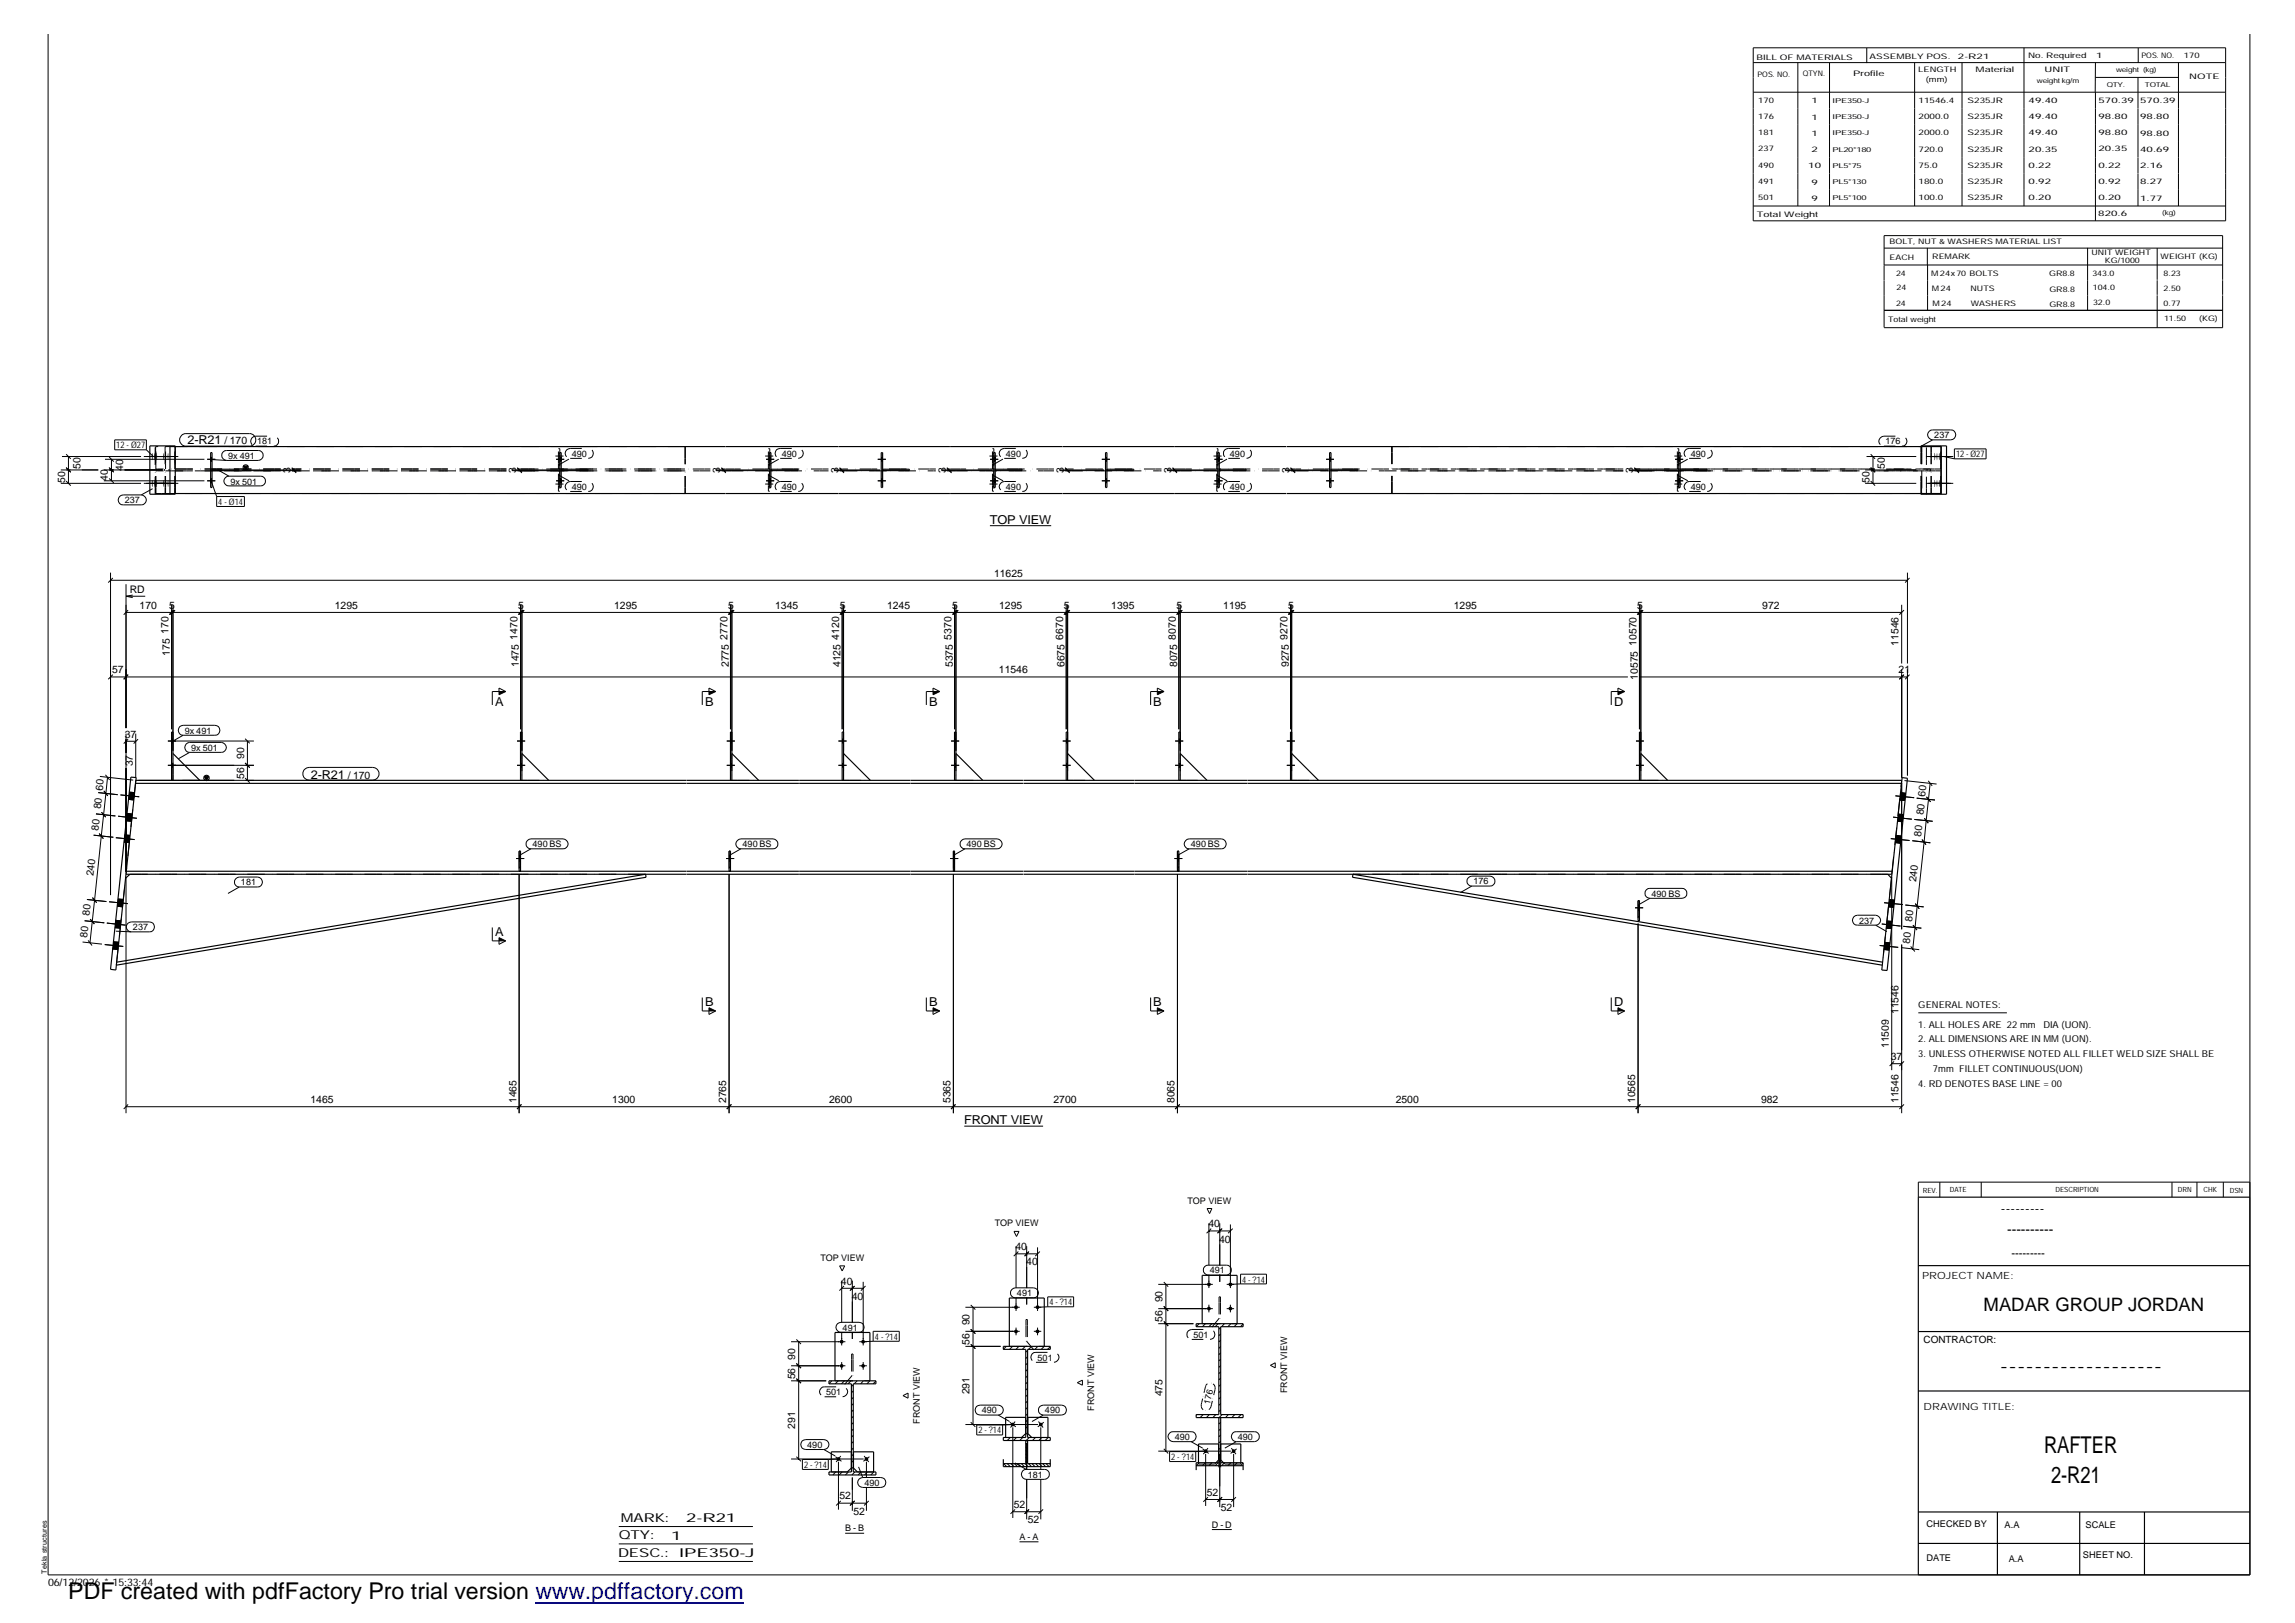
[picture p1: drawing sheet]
<svg xmlns="http://www.w3.org/2000/svg" width="420mm" height="297mm" viewBox="0 0 420 297" stroke-linecap="round" stroke-linejoin="round" font-family="sans-serif">
<defs><g id="words">
<g font-size="4.2">
<text x="374.2" y="265.9">RAFTER</text>
<text x="375.5" y="271.4">2-R21</text>
<text x="12.5" y="292.7">PDF created with pdfFactory Pro trial version www.pdffactory.com</text>
</g>
<text font-size="3.4" x="363.1" y="239.9">MADAR GROUP JORDAN</text>
<g font-size="2.5">
<text x="366.3" y="222.1">---------</text>
<text x="367.5" y="225.9">----------</text>
<text x="366.1" y="250.9">-------------------</text>
</g>
<g font-size="2.2">
<text x="34.3" y="81.4">2-R21</text>
<text x="181.2" y="95.8">TOP VIEW</text>
<text x="90.6" y="129.1">A</text>
<text x="129.1" y="129.1">B</text>
<text x="170.1" y="129.1">B</text>
<text x="211.1" y="129.1">B</text>
<text x="295.5" y="129.1">D</text>
<text x="56.9" y="142.5">2-R21</text>
<text x="90.6" y="171.4">A</text>
<text x="129.1" y="184.2">B</text>
<text x="170.1" y="184.2">B</text>
<text x="211.1" y="184.2">B</text>
<text x="295.5" y="184.2">D</text>
<text x="176.5" y="205.7">FRONT VIEW</text>
<text x="113.3" y="281.8">QTY:</text>
<text x="113.7" y="278.6">MARK:</text>
<text x="122.9" y="281.8">1</text>
<text x="125.6" y="278.6">2-R21</text>
<text x="113.2" y="285">DESC.:</text>
<text x="124.3" y="284.9">IPE350-J</text>
</g>
<text font-size="2.1" x="368.3" y="230.1">---------</text>
<g font-size="1.9">
<text x="41.1" y="81.4">/ 170</text>
<text x="11.9" y="88.3" transform="rotate(-90 11.9 88.3)">50</text>
<text x="14.7" y="85.9" transform="rotate(-90 14.7 85.9)">50</text>
<text x="19.8" y="88.1" transform="rotate(-90 19.8 88.1)">40</text>
<text x="22.6" y="86.1" transform="rotate(-90 22.6 86.1)">40</text>
<text x="53.2" y="86.6" transform="rotate(-90 53.2 86.6)">3</text>
<text x="94.5" y="86.6" transform="rotate(-90 94.5 86.6)">3</text>
<text x="131.9" y="86.6" transform="rotate(-90 131.9 86.6)">3</text>
<text x="153.5" y="86.6" transform="rotate(-90 153.5 86.6)">3</text>
<text x="173.1" y="86.6" transform="rotate(-90 173.1 86.6)">3</text>
<text x="194.8" y="86.6" transform="rotate(-90 194.8 86.6)">3</text>
<text x="214.5" y="86.6" transform="rotate(-90 214.5 86.6)">3</text>
<text x="236.1" y="86.6" transform="rotate(-90 236.1 86.6)">3</text>
<text x="299" y="86.6" transform="rotate(-90 299 86.6)">3</text>
<text x="342.3" y="88.3" transform="rotate(-90 342.3 88.3)">50</text>
<text x="345.1" y="85.9" transform="rotate(-90 345.1 85.9)">50</text>
<text x="182" y="105.5">11625</text>
<text x="23.7" y="108.5">RD</text>
<text x="25.6" y="111.4">170</text>
<text x="31" y="111.4">5</text>
<text x="61.3" y="111.4">1295</text>
<text x="94.9" y="111.4">5</text>
<text x="112.4" y="111.4">1295</text>
<text x="133.3" y="111.4">5</text>
<text x="141.9" y="111.4">1345</text>
<text x="153.8" y="111.4">5</text>
<text x="162.4" y="111.4">1245</text>
<text x="174.3" y="111.4">5</text>
<text x="182.9" y="111.4">1295</text>
<text x="194.8" y="111.4">5</text>
<text x="203.5" y="111.4">1395</text>
<text x="215.4" y="111.4">5</text>
<text x="223.9" y="111.4">1195</text>
<text x="235.8" y="111.4">5</text>
<text x="266.1" y="111.4">1295</text>
<text x="299.7" y="111.4">5</text>
<text x="322.6" y="111.4">972</text>
<text x="30.9" y="116" transform="rotate(-90 30.9 116)">170</text>
<text x="94.7" y="117.1" transform="rotate(-90 94.7 117.1)">1470</text>
<text x="133.2" y="117.1" transform="rotate(-90 133.2 117.1)">2770</text>
<text x="153.6" y="117.1" transform="rotate(-90 153.6 117.1)">4120</text>
<text x="174.2" y="117.1" transform="rotate(-90 174.2 117.1)">5370</text>
<text x="194.6" y="117.1" transform="rotate(-90 194.6 117.1)">6670</text>
<text x="215.3" y="117.1" transform="rotate(-90 215.3 117.1)">8070</text>
<text x="235.7" y="117.1" transform="rotate(-90 235.7 117.1)">9270</text>
<text x="299.6" y="118.2" transform="rotate(-90 299.6 118.2)">10570</text>
<text x="347.6" y="118.2" transform="rotate(-90 347.6 118.2)">11546</text>
<text x="20.5" y="123.2">57</text>
<text x="31.1" y="120" transform="rotate(-90 31.1 120)">175</text>
<text x="95" y="122.1" transform="rotate(-90 95 122.1)">1475</text>
<text x="133.4" y="122.1" transform="rotate(-90 133.4 122.1)">2775</text>
<text x="153.9" y="122.1" transform="rotate(-90 153.9 122.1)">4125</text>
<text x="174.5" y="122.1" transform="rotate(-90 174.5 122.1)">5375</text>
<text x="182.9" y="123.2">11546</text>
<text x="194.9" y="122.1" transform="rotate(-90 194.9 122.1)">6675</text>
<text x="215.5" y="122.1" transform="rotate(-90 215.5 122.1)">8075</text>
<text x="235.9" y="122.1" transform="rotate(-90 235.9 122.1)">9275</text>
<text x="299.8" y="124.4" transform="rotate(-90 299.8 124.4)">10575</text>
<text x="347.6" y="123.2">21</text>
<text x="22.9" y="135">37</text>
<text x="24.3" y="140.3" transform="rotate(-90 24.3 140.3)">37</text>
<text x="44.7" y="142.5" transform="rotate(-90 44.7 142.5)">56</text>
<text x="44.7" y="138.9" transform="rotate(-90 44.7 138.9)">90</text>
<text x="63.7" y="142.5">/ 170</text>
<text x="18.5" y="148.1" transform="rotate(-84 18.5 148.1)">80</text>
<text x="18.8" y="144.7" transform="rotate(-84 18.8 144.7)">60</text>
<text x="352.1" y="149.2" transform="rotate(-84 352.1 149.2)">80</text>
<text x="352.5" y="145.8" transform="rotate(-84 352.5 145.8)">60</text>
<text x="18" y="152" transform="rotate(-84 18 152)">80</text>
<text x="351.7" y="153.1" transform="rotate(-84 351.7 153.1)">80</text>
<text x="17.1" y="160.4" transform="rotate(-84 17.1 160.4)">240</text>
<text x="350.8" y="161.5" transform="rotate(-84 350.8 161.5)">240</text>
<text x="16.4" y="167.7" transform="rotate(-84 16.4 167.7)">80</text>
<text x="16" y="171.6" transform="rotate(-84 16 171.6)">80</text>
<text x="349.6" y="172.7" transform="rotate(-84 349.6 172.7)">80</text>
<text x="350.1" y="168.8" transform="rotate(-84 350.1 168.8)">80</text>
<text x="347.6" y="185.6" transform="rotate(-90 347.6 185.6)">11546</text>
<text x="345.8" y="191.8" transform="rotate(-90 345.8 191.8)">11509</text>
<text x="346.2" y="194">37</text>
<text x="56.9" y="201.9">1465</text>
<text x="94.5" y="201.9" transform="rotate(-90 94.5 201.9)">1465</text>
<text x="112.1" y="201.9">1300</text>
<text x="132.9" y="201.9" transform="rotate(-90 132.9 201.9)">2765</text>
<text x="151.8" y="201.9">2600</text>
<text x="174" y="201.9" transform="rotate(-90 174 201.9)">5365</text>
<text x="192.9" y="201.9">2700</text>
<text x="215" y="201.9" transform="rotate(-90 215 201.9)">8065</text>
<text x="255.5" y="201.9">2500</text>
<text x="299.3" y="201.9" transform="rotate(-90 299.3 201.9)">10565</text>
<text x="322.4" y="201.9">982</text>
<text x="347.6" y="201.9" transform="rotate(-90 347.6 201.9)">11546</text>
<text x="221.2" y="224.6">40</text>
<text x="223.2" y="227.4">40</text>
<text x="185.9" y="228.8">40</text>
<text x="187.9" y="231.6">40</text>
<text x="154" y="235.1">40</text>
<text x="156" y="237.9">40</text>
<text x="212.9" y="238.4" transform="rotate(-90 212.9 238.4)">90</text>
<text x="177.5" y="242.6" transform="rotate(-90 177.5 242.6)">90</text>
<text x="212.9" y="242" transform="rotate(-90 212.9 242)">56</text>
<text x="145.6" y="248.9" transform="rotate(-90 145.6 248.9)">90</text>
<text x="177.5" y="246.2" transform="rotate(-90 177.5 246.2)">56</text>
<text x="145.6" y="252.5" transform="rotate(-90 145.6 252.5)">56</text>
<text x="177.5" y="255.2" transform="rotate(-90 177.5 255.2)">291</text>
<text x="212.9" y="255.6" transform="rotate(-90 212.9 255.6)">475</text>
<text x="145.6" y="261.5" transform="rotate(-90 145.6 261.5)">291</text>
<text x="153.7" y="274.4">52</text>
<text x="185.6" y="276">52</text>
<text x="220.9" y="273.8">52</text>
<text x="156.3" y="277.2">52</text>
<text x="188.2" y="278.8">52</text>
<text x="223.5" y="276.6">52</text>
<text x="8.8" y="290.2">06/12/2026 * 15:33:44</text>
</g>
<g font-size="1.8">
<text x="351.9" y="234.1">PROJECT NAME:</text>
<text x="352.2" y="245.8">CONTRACTOR:</text>
<text x="352.2" y="258.1">DRAWING TITLE:</text>
</g>
<g font-size="1.7">
<text x="21.3" y="82">12- Ø27</text>
<text x="41.8" y="84">9x 491</text>
<text x="47.1" y="81.4">181</text>
<text x="104.7" y="83.6">490</text>
<text x="143.1" y="83.6">490</text>
<text x="184.1" y="83.6">490</text>
<text x="225.2" y="83.6">490</text>
<text x="309.5" y="83.6">490</text>
<text x="345.2" y="81.4">176</text>
<text x="354.1" y="80.2">237</text>
<text x="358.1" y="83.7">12- Ø27</text>
<text x="42.2" y="88.7">9x 501</text>
<text x="104.7" y="89.6">490</text>
<text x="143.1" y="89.6">490</text>
<text x="184.1" y="89.6">490</text>
<text x="225.2" y="89.6">490</text>
<text x="309.5" y="89.6">490</text>
<text x="22.9" y="92.1">237</text>
<text x="40" y="92.4">4- Ø14</text>
<text x="33.8" y="134.3">9x 491</text>
<text x="35" y="137.4">9x 501</text>
<text x="97.5" y="155.1">490 BS</text>
<text x="135.9" y="155.1">490 BS</text>
<text x="177" y="155.1">490 BS</text>
<text x="218" y="155.1">490 BS</text>
<text x="269.7" y="161.9">176</text>
<text x="44.1" y="162">181</text>
<text x="302.3" y="164.1">490 BS</text>
<text x="24.3" y="170.3">237</text>
<text x="340.4" y="169">237</text>
<text x="351.2" y="184.6">GENERAL NOTES:</text>
<text x="351.2" y="190.8">2. ALL DIMENSIONS ARE IN MM(UON).</text>
<text x="351.2" y="188.1">1. ALL HOLES ARE 22 mm</text>
<text x="374.1" y="188.1">DIA (UON).</text>
<text x="351.2" y="193.5">3. UNLESS OTHERWISE NOTED ALL FILLET WELD SIZE SHALL BE</text>
<text x="353.9" y="196.2">7mm FILLET CONTINUOUS(UON)</text>
<text x="351.2" y="198.9">4. RD DENOTES BASE LINE = 00</text>
<text x="217.4" y="220.3">TOP VIEW</text>
<text x="182.1" y="224.4">TOP VIEW</text>
<text x="150.2" y="230.7">TOP VIEW</text>
<text x="221.5" y="233.1">491</text>
<text x="186.2" y="237.2">491</text>
<text x="192.1" y="238.9">4- ?14</text>
<text x="227.4" y="234.7">4- ?14</text>
<text x="154.3" y="243.5">491</text>
<text x="160.1" y="245.2">4- ?14</text>
<text x="218.5" y="244.8">501</text>
<text x="189.9" y="249">501</text>
<text x="151.3" y="255.3">501</text>
<text x="221.5" y="257.1" transform="rotate(-77 221.5 257.1)">176</text>
<text x="235.6" y="255" transform="rotate(-90 235.6 255)">FRONT VIEW</text>
<text x="168.4" y="260.6" transform="rotate(-90 168.4 260.6)">FRONT VIEW</text>
<text x="179.1" y="262.3">2- ?14</text>
<text x="179.7" y="258.7">490</text>
<text x="191.3" y="258.7">490</text>
<text x="200.3" y="258.2" transform="rotate(-90 200.3 258.2)">FRONT VIEW</text>
<text x="215.1" y="263.6">490</text>
<text x="226.6" y="263.6">490</text>
<text x="147.2" y="268.6">2- ?14</text>
<text x="147.8" y="265">490</text>
<text x="214.4" y="267.2">2- ?14</text>
<text x="158.2" y="271.9">490</text>
<text x="188.2" y="270.5">181</text>
<text x="154.7" y="280.2">B - B</text>
<text x="186.6" y="281.8">A - A</text>
<text x="221.9" y="279.6">D - D</text>
<text x="352.7" y="279.5">CHECKED BY</text>
<text x="367" y="279.6">A.A</text>
<text x="381.8" y="279.7">SCALE</text>
<text x="352.7" y="285.7">DATE</text>
<text x="367.7" y="285.9">A.A</text>
<text x="381.3" y="285.1">SHEET NO.</text>
</g>
<g font-size="1.4">
<text x="321.6" y="10.9">BILL OF MATERIALS</text>
<text x="342.3" y="10.7">ASSEMBLY POS.</text>
<text x="358.4" y="10.7">2-R21</text>
<text x="371.3" y="10.6">No. Required</text>
<text x="383.8" y="10.6">1</text>
<text x="392" y="10.6">POS. NO.</text>
<text x="399.8" y="10.7">170</text>
<text x="321.7" y="14">POS. NO.</text>
<text x="330" y="14">QTYN.</text>
<text x="339.3" y="13.8">Profile</text>
<text x="351.2" y="13.2">LENGTH</text>
<text x="352.6" y="15">(mm)</text>
<text x="361.7" y="13.2">Material</text>
<text x="374.3" y="13.2">UNIT</text>
<text x="400.8" y="14.4">NOTE</text>
<text x="321.9" y="18.8">170</text>
<text x="321.9" y="21.7">176</text>
<text x="331.6" y="18.9">1</text>
<text x="331.6" y="21.9">1</text>
<text x="351.2" y="18.8">11546.4</text>
<text x="351.2" y="21.8">2000.0</text>
<text x="360.2" y="18.8">S235JR</text>
<text x="360.2" y="21.8">S235JR</text>
<text x="371.4" y="18.9">49.40</text>
<text x="371.4" y="21.8">49.40</text>
<text x="384.2" y="18.8">570.39</text>
<text x="384.2" y="21.8">98.80</text>
<text x="391.8" y="18.9">570.39</text>
<text x="391.8" y="21.8">98.80</text>
<text x="321.9" y="24.8">181</text>
<text x="321.9" y="27.7">237</text>
<text x="331.6" y="24.8">1</text>
<text x="331.6" y="27.8">2</text>
<text x="351.2" y="24.8">2000.0</text>
<text x="351.2" y="27.8">720.0</text>
<text x="360.2" y="24.8">S235JR</text>
<text x="360.2" y="27.8">S235JR</text>
<text x="371.4" y="24.8">49.40</text>
<text x="371.4" y="27.8">20.35</text>
<text x="384.2" y="24.8">98.80</text>
<text x="384.2" y="27.7">20.35</text>
<text x="391.8" y="24.8">98.80</text>
<text x="391.8" y="27.8">40.69</text>
<text x="321.9" y="30.7">490</text>
<text x="321.9" y="33.6">491</text>
<text x="331" y="30.8">10</text>
<text x="331.6" y="33.8">9</text>
<text x="351.2" y="30.7">75.0</text>
<text x="351.2" y="33.7">180.0</text>
<text x="360.2" y="30.7">S235JR</text>
<text x="360.2" y="33.7">S235JR</text>
<text x="371.4" y="30.8">0.22</text>
<text x="371.4" y="33.7">0.92</text>
<text x="384.2" y="30.7">0.22</text>
<text x="384.2" y="33.7">0.92</text>
<text x="391.8" y="30.8">2.16</text>
<text x="391.8" y="33.7">8.27</text>
<text x="321.6" y="39.7">Total Weight</text>
<text x="321.9" y="36.6">501</text>
<text x="331.6" y="36.7">9</text>
<text x="351.2" y="36.7">100.0</text>
<text x="360.2" y="36.6">S235JR</text>
<text x="371.4" y="36.7">0.20</text>
<text x="384.1" y="39.6">820.6</text>
<text x="384.2" y="36.6">0.20</text>
<text x="391.8" y="36.7">1.77</text>
<text x="345.9" y="47.5">EACH</text>
<text x="345.9" y="44.6">BOLT, NUT &amp; WASHERS MATERIAL LIST</text>
<text x="353.7" y="47.5">REMARK</text>
<text x="382.9" y="46.7">UNIT WEIGHT</text>
<text x="395.6" y="47.4">WEIGHT (KG)</text>
<text x="347.1" y="50.4">24</text>
<text x="347.2" y="53.1">24</text>
<text x="353.5" y="50.5">M24x70 BOLTS</text>
<text x="353.7" y="53.2">M24</text>
<text x="360.7" y="53.2">NUTS</text>
<text x="375.2" y="50.6">GR8.8</text>
<text x="375.2" y="53.4">GR8.8</text>
<text x="383.1" y="50.5">343.0</text>
<text x="383.2" y="53.2">104.0</text>
<text x="385.4" y="48.2">KG/1000</text>
<text x="396.1" y="50.4">8.23</text>
<text x="396.1" y="53.2">2.50</text>
<text x="345.7" y="58.9">Total weight</text>
<text x="347.1" y="56">24</text>
<text x="353.8" y="56">M24</text>
<text x="360.8" y="56">WASHERS</text>
<text x="375.2" y="56.1">GR8.8</text>
<text x="383.2" y="55.9">32.0</text>
<text x="396.1" y="56">0.77</text>
<text x="396.2" y="58.8">11.50</text>
<text x="402.6" y="58.7">(KG)</text>
</g>
<g font-size="1.3">
<text x="352" y="218.3">REV.</text>
<text x="357" y="218.2">DATE</text>
<text x="376.3" y="218.2">DESCRIPTION</text>
<text x="398.7" y="218.2">DRN</text>
<text x="403.4" y="218.2">CHK</text>
<text x="408.2" y="218.3">DSN</text>
<text x="8.6" y="288" transform="rotate(-90 8.6 288)">Tekla structures</text>
</g>
<g font-size="1.2">
<text x="372.9" y="15.2">weight kg/m</text>
<text x="385.7" y="15.9">QTY.</text>
<text x="387.4" y="13.2">weight (kg)</text>
<text x="392.7" y="15.9">TOTAL</text>
<text x="335.5" y="18.8">IPE350-J</text>
<text x="335.5" y="21.8">IPE350-J</text>
<text x="335.5" y="24.8">IPE350-J</text>
<text x="335.5" y="27.8">PL20*180</text>
<text x="335.5" y="30.7">PL5*75</text>
<text x="335.5" y="33.7">PL5*130</text>
<text x="335.5" y="36.7">PL5*100</text>
<text x="395.9" y="39.4">(kg)</text>
</g>
</g></defs>
<g fill="none" stroke="#000" stroke-width=".18">
<path d="M321 8.7h86.5v31.7h-86.5zM321 11.5h86.5M321 16.9h86.5M329.1 11.5v26.2M334.9 11.5v26.2M341.8 8.8v2.7M350.5 11.5v26.2M359.2 11.5v26.2M370.5 8.7v29M383.6 11.5v5.4M383.6 14.2h15.3M383.6 16.9v23.5"/>
<path d="M391.4 14.2v23.5M391.5 8.8v2.7M398.8 11.5v26.2M411.9 6.3v281.9h-403.1v-281.9M321 37.7h86.5M344.9 48.5h62M344.9 45.4h62M344.9 56.8h62M352.8 45.4v3.1M352.9 48.5v8.3M382.2 45.4v11.4M394.9 45.4v5.8"/>
<path d="M394.9 51.3v2.7M394.9 54v6M406.9 51.2v-8.1h-62v16.8M406.9 51.3v2.7M406.9 54v6h-62M33.2 79.7l.6-.3h11.9a1.14 1.14 0 0 1 1.1 1.1 1.14 1.14 0 0 1-1.1 1.1h-11.7a1.15 1.15 0 0 1-1-.7 1.15 1.15 0 0 1 .2-1.2zM353.2 78.9l.6-.2h3.3a.91 .91 0 0 1 1 .9 .91 .91 0 0 1-1 .9h-3.3a.92 .92 0 0 1-.8-.6 .92 .92 0 0 1 .2-1zM11.1 88.5h14.7M11.1 86h6.9M11.3 83.6h14.5M12.1 88l.9 .9M12.1 85.6l.9 .8"/>
<path d="M12.1 83.1l.9 .9M12.5 83.6v4.9M19 88h18.4M19 86h10.8M19.2 84.1h18.2M20 87.6l.8 .8M20 85.6l.8 .8M20 83.6l.8 .9M20.4 84.1v3.9M21 80.5h5.8v1.8h-5.8zM21.9 90.9l.7-.3h3.3a.91 .91 0 0 1 .9 .9 .91 .91 0 0 1-.9 .9h-3.3a.91 .91 0 0 1-.9-.5 .91 .91 0 0 1 .2-1zM26.3 88.5h6.3"/>
<path d="M26.3 83.6h6.3M26.8 82.3l1.3 1.3M27.9 89.4l-2 1.2M37.9 88h1.5M37.9 84.1h1.5M38.6 87.6h.2M38.6 88.3h.2M38.6 83.7h.2M38.6 84.4h.2M38.7 88l1 2.9M38.7 84.1l2.8 .2M39.7 90.9h5v1.8h-5z"/>
<path d="M39.8 86l2.1 1.2M40.9 82.7l.6-.2h5.8a.91 .91 0 0 1 .9 .9 .91 .91 0 0 1-.9 .9h-5.8a.92 .92 0 0 1-.9-.6 .92 .92 0 0 1 .3-1zM41.3 87.4l.6-.2h5.8a.89 .89 0 0 1 .9 .8 .89 .89 0 0 1-.9 .9h-5.8a.88 .88 0 0 1-.8-.5 .88 .88 0 0 1 .2-1zM44.2 86h10.8M44.2 86.1h10.8M53.4 85.7l.8 .9M53.4 85.6l.8 .8M53.8 86v.1M93.7 86h8.5M93.7 86.1h8.5M94.7 85.7l.8 .9M94.7 85.6l.8 .8"/>
<path d="M95.1 86v.1M101.8 88h1.5M101.8 84.1h1.5M102.5 87.6h.2M102.5 88.3h.2M102.5 83.7h.2M102.5 84.4h.2M131.1 86h9.6M131.1 86.1h9.6M132.1 85.7l.8 .9M132.1 85.6l.8 .8M132.5 86v.1"/>
<path d="M140.3 88h1.4M140.3 84.1h1.4M140.9 87.6h.2M140.9 88.3h.2M140.9 83.7h.2M140.9 84.4h.2M152.7 86h8.4M152.7 86.1h8.4M153.7 85.7l.8 .9M153.7 85.6l.8 .8M154.1 86v.1M160.7 88h1.5"/>
<path d="M160.7 84.1h1.5M161.3 87.6h.3M161.3 88.3h.3M161.3 83.7h.3M161.3 84.4h.3M172.4 86h9.3M172.4 86.1h9.3M173.4 85.7l.8 .9M173.4 85.6l.8 .8M173.8 86v.1M181.2 96.2h11.2M181.3 88h1.5"/>
<path d="M181.3 84.1h1.5M181.9 87.6h.3M181.9 88.3h.3M181.9 83.7h.3M181.9 84.4h.3M194 86h8.1M194 86.1h8.1M195 85.7l.8 .9M195 85.6l.8 .8M195.4 86v.1M201.7 88h1.5M201.7 84.1h1.5"/>
<path d="M202.4 87.6h.2M202.4 88.3h.2M202.4 83.7h.2M202.4 84.4h.2M213.7 86h9.1M213.7 86.1h9.1M214.7 85.7l.8 .9M214.7 85.6l.8 .8M215.1 86v.1M222.3 88h1.5M222.3 84.1h1.5M223 87.6h.2"/>
<path d="M223 88.3h.2M223 83.7h.2M223 84.4h.2M235.3 86h7.9M235.3 86.1h7.9M236.3 85.7l.8 .9M236.3 85.6l.8 .8M236.7 86v.1M242.8 88h1.4M242.8 84.1h1.4M243.4 87.6h.3M243.4 88.3h.3"/>
<path d="M243.4 83.7h.3M243.4 84.4h.3M298.2 86h8.9M298.2 86.1h8.9M299.2 85.7l.9 .9M299.2 85.6l.9 .8M299.6 86v.1M306.7 88h1.4M306.7 84.1h1.4M307.3 87.6h.3M307.3 88.3h.3M307.3 83.7h.3"/>
<path d="M307.3 84.4h.3M341.5 88.5h9.3M341.5 86h9.3M341.7 83.6h9.1M342.5 88l.8 .9M342.5 85.6l.8 .8M342.5 83.1l.8 .9M342.9 83.6v4.9M353.4 88.5h4.2M353.4 83.6h4.2M353.8 80.5l-2.1 1.1M355.9 83.6l1.9 .4"/>
<path d="M357.8 82.2h5.8v1.8h-5.8zM20.2 106.2h329M20.2 104.8v59M20.7 105.8l-.9 .8M23.1 106.9v26.4M23.1 112.1h325M23.1 109.1l1.2 .3M23.1 109.1h3.5M23.5 111.7l-.9 .8M24.3 108.9l-1.2 .2M31.4 110.7v22.8M31.7 110.7v26.7"/>
<path d="M31.7 111.7l-.7 .8M31.8 111.7l-.7 .7M32 111.7l-.8 .8 .8-.8M95.3 110.7v22.8M95.5 110.7v26.7M95.7 111.7l-.8 .8M96 111.7l-.9 .8M133.7 110.7v22.8M134 110.7v26.7M134.2 111.7l-.9 .8M134.4 111.7l-.8 .8 .7-.8M154.2 110.7v22.8"/>
<path d="M154.4 110.7v26.7M154.6 111.7l-.8 .8M154.8 111.7l-.8 .8 .8-.8M174.8 110.7v22.8M175 110.7v26.7M175.1 111.7l-.7 .8M175.2 111.7l-.8 .7M175.4 111.7l-.8 .8M195.2 110.7v22.8M195.5 110.7v26.7M195.6 111.7l-.8 .8M195.9 111.7l-.9 .8"/>
<path d="M215.8 110.7v22.8M216.1 110.7v26.7M216.2 111.7l-.8 .8M216.2 111.7l-.7 .7M216.5 111.7l-.9 .8 .8-.8M236.3 110.7v22.8M236.5 110.7v26.7M236.6 111.7l-.8 .8M236.6 111.7l-.7 .7M236.9 111.7l-.8 .8 .8-.8M300.1 110.7v22.8M300.4 110.7v26.7"/>
<path d="M300.6 111.7l-.9 .8M300.8 111.7l-.8 .8M348.1 110.7v10.7M348.6 111.7l-.9 .8M349.2 104.8v16.6M349.6 105.8l-.8 .8M20.2 123.9h277.8M20.7 123.5l-.9 .8M23.1 134.3v25.2M23.1 135.7h1.7M23.5 123.5l-.9 .8M23.5 135.3l-.9 .8"/>
<path d="M24.8 134.3v8M25.3 135.3l-.8 .8M30.7 135.6h15.8M31.4 139.7h.3M31.4 135.3h.3M31.4 136h.3M32.9 133l.6-.3h5.8a.91 .91 0 0 1 1 1 .91 .91 0 0 1-1 .9h-5.8a.93 .93 0 0 1-.8-.6 .93 .93 0 0 1 .2-1zM33.5 134.6l-2 1.1M34.1 136.2l.6-.3h5.8a.91 .91 0 0 1 .9 .9 .91 .91 0 0 1-.9 .9h-5.8a.91 .91 0 0 1-.8-.6 .91 .91 0 0 1 .2-.9zM34.7 137.7l-2.1 1.2M44.9 139.6l.8 .9M44.9 135.2l.8 .8"/>
<path d="M45.3 135.6v7.2M91.4 125.9l1.2 .7-1.2 .6zM92.6 126.6h-2.5v2.4M94.7 135.6h1.4M95.3 139.7h.2M95.3 135.3h.2M95.3 136h.2M129.8 125.9l1.2 .7-1.2 .6zM131 126.6h-2.4v2.4M133.1 135.6h1.4M133.7 139.7h.3M133.7 135.3h.3"/>
<path d="M133.7 136h.3M153.5 135.6h1.5M154.2 139.7h.2M154.2 135.3h.2M154.2 136h.2M170.8 125.9l1.2 .7-1.2 .6zM172 126.6h-2.4v2.4M174.1 135.6h1.5M174.8 139.7h.2M174.8 135.3h.2M174.8 136h.2M194.6 135.6h1.4"/>
<path d="M195.2 139.7h.3M195.2 135.3h.3M195.2 136h.3M211.9 125.9l1.2 .7-1.2 .6zM213.1 126.6h-2.4v2.4M215.1 135.6h1.5M215.8 139.7h.3M215.8 135.3h.3M215.8 136h.3M235.6 135.6h1.5M236.3 139.7h.2M236.3 135.3h.2"/>
<path d="M236.3 136h.2M296.2 125.9l1.2 .7-1.2 .6zM297.4 126.6h-2.4v2.4M299.5 135.6h1.4M300.1 123.9h49.1M300.1 139.7h.3M300.1 135.3h.3M300.1 136h.3M348.1 122.5v19.8M348.6 123.5l-.9 .8M349.2 122.5v19.4M349.6 123.5l-.8 .8"/>
<path d="M17.1 152.9l3.6 .3M17.6 149l3.5 .3M18 145.1l3.5 .3M18.2 152.6l.7 .9M18.3 142.1l6.1 .7M18.6 148.7l.7 .8M19 144.7l.7 1-.7-.9M19.3 141.8l.8 .9M19.7 142.3l-3.2 30.3M21.2 153.3l3.4 .4M21.6 149.4l3.5 .4M22.1 145.5l3.4 .3"/>
<path d="M22.7 154.1l1 .1M22.8 152.8l1 .1M23.1 150.2l1 .1M23.2 148.9l1 .1M23.5 146.3l1 .1M23.7 145l.9 .1M25.4 142.8h21.1M30.7 140.1h15.8M31.4 140.4h.3M44.9 142.4l.8 .8M55.6 141l.6-.5 .4-.1h11.6a1.16 1.16 0 0 1 1.2 1.2 1.16 1.16 0 0 1-1.2 1.2h-11.6a1.16 1.16 0 0 1-1-1.8zM94.5 157.1h1.5"/>
<path d="M94.7 140.1h1.4M95 157.6h.3M95 156.6h.3M95 160v43.7M95.3 140.4h.2M96.6 153.8l.6-.3h5.9a.91 .91 0 0 1 .9 .9 .91 .91 0 0 1-.9 .9h-5.9a.88 .88 0 0 1-.8-.5 .88 .88 0 0 1 .2-1zM97.2 155.3l-2.1 1.2M132.9 157.1h1.5M133.1 140.1h1.4M133.5 157.6h.2M133.5 156.6h.2M133.5 160v43.7"/>
<path d="M133.7 140.4h.3M135 153.8l.6-.3h5.9a.91 .91 0 0 1 .9 .9 .91 .91 0 0 1-.9 .9h-5.9a.88 .88 0 0 1-.8-.5 .88 .88 0 0 1 .2-1zM135.6 155.3l-2 1.2M153.5 140.1h1.5M154.2 140.4h.2M173.9 157.1h1.5M174.1 140.1h1.5M174.5 157.6h.3M174.5 156.6h.3M174.5 160v43.7M174.8 140.4h.2M176 153.8l.7-.3h5.8a.91 .91 0 0 1 1 .9 .91 .91 0 0 1-1 .9h-5.8a.88 .88 0 0 1-.9-.5 .88 .88 0 0 1 .2-1z"/>
<path d="M176.7 155.3l-2.1 1.2M194.6 140.1h1.4M195.2 140.4h.3M215 157.1h1.5M215.1 140.1h1.5M215.6 157.6h.2M215.6 156.6h.2M215.6 160v43.7M215.8 140.4h.3M217.1 153.8l.6-.3h5.9a.91 .91 0 0 1 .9 .9 .91 .91 0 0 1-.9 .9h-5.9a.88 .88 0 0 1-.8-.5 .88 .88 0 0 1 .2-1zM217.7 155.3l-2.1 1.2M235.6 140.1h1.5"/>
<path d="M236.3 140.4h.2M299.5 140.1h1.4M300.1 140.4h.3M346.2 153.5l3.4 .3M346.6 149.5l3.4 .4M347 154.2l.9 .1M347 145.7l3.4 .3M347.1 152.9l1 .1M347.4 150.3l1 .1M347.5 149l1 .1M347.8 146.4l.9 .1M347.9 145.1l1 .1"/>
<path d="M348.1 143.3v26.8M348.7 142.9l5.8 .6M350.1 153.9l3.3 .3M350.5 150l3.3 .3M350.9 146.1l3.3 .3M351.9 153.7l.7 .9M352.3 149.8l.7 .9M352.7 145.8l.7 1-.7-.9M353 142.9l.7 .9M353.4 143.4l-3.2 30.3M15.1 172.4l3.6 .4M15.5 168.5l3.6 .4"/>
<path d="M15.9 164.6l3.6 .4M16.1 172.1l.7 .9M16.5 168.2l.8 .9M16.9 164.3l.8 .9M19.2 172.9l3.4 .3M19.6 168.9l3.4 .4M20 165l3.4 .4M20.6 173.7l1 .1M20.8 172.4l1 .1M21 169.8l1 .1M21.2 168.4l.9 .2M21.2 170.4l2.8 .1"/>
<path d="M21.5 165.8l.9 .2M21.6 164.5l1 .1M23.1 160.5v43.2M23.4 169l.6-.3h3.3a.91 .91 0 0 1 1 .9 .91 .91 0 0 1-1 .9h-3.3a.91 .91 0 0 1-.8-.5 .91 .91 0 0 1 .2-1zM43.2 160.8l.6-.3h3.4a.91 .91 0 0 1 .8 .9 .91 .91 0 0 1-.8 .9h-3.4a.88 .88 0 0 1-.8-.5 .88 .88 0 0 1 .2-1zM43.8 162.3l-2.1 1.2M90.1 169.7v2.5h2.5M91.4 171.6l1.2 .6-1.2 .6zM268.8 160.6l.7-.3h3.3a.91 .91 0 0 1 .9 1 .91 .91 0 0 1-.9 .9h-3.3a.88 .88 0 0 1-.9-.6 .88 .88 0 0 1 .2-1zM269.5 162.2l-2.1 1.2M299.3 166.1h1.5M299.9 166.7h.2"/>
<path d="M299.9 165.7h.2M299.9 169v34.7M301.4 162.8l.6-.2h5.9a.91 .91 0 0 1 .9 .9 .91 .91 0 0 1-.9 .9h-5.9a.91 .91 0 0 1-.8-.6 .91 .91 0 0 1 .2-1zM302 164.4l-2 1.2M339.4 167.8l.7-.3h3.3a.91 .91 0 0 1 .9 .9 .91 .91 0 0 1-.9 .9h-3.3a.91 .91 0 0 1-.9-.5 .91 .91 0 0 1 .2-1zM343.4 169.3l2 1.2M344.1 173l3.4 .4M344.5 169.1l3.4 .4M344.9 173.8l1 .1M344.9 165.2l3.5 .4M345 172.5l1 .1M345.3 169.9l1 .1"/>
<path d="M345.4 168.6h1M345.7 166l1 .1M345.9 164.6l.9 .1M346.3 160.5v35.4M348 173.4l3.4 .4M348.1 172.9v30.8M348.4 169.5l3.3 .4M348.8 165.6l3.4 .4M349.8 173.2l.8 .9M350.2 169.3l.7 .9M350.6 165.4l.8 .9M128.6 182.6v2.4h2.4"/>
<path d="M129.8 184.4l1.2 .6-1.2 .7zM169.6 182.6v2.4h2.4M170.8 184.4l1.2 .6-1.2 .7zM210.7 182.6v2.4h2.4M211.9 184.4l1.2 .6-1.2 .7zM295 182.6v2.4h2.4M296.2 184.4l1.2 .6-1.2 .7zM346.3 194.7h1.8M346.8 194.3l-.9 .8M348.6 194.3l-.9 .8M351.2 185.4h16.2M23.1 202.6h325"/>
<path d="M23.5 202.1l-.9 .9M95.5 202.1l-.8 .9M133.9 202.1l-.8 .9M174.9 202.1l-.8 .9M176.5 206.1h14.5M216 202.1l-.9 .9M300.3 202.1l-.8 .9M348.6 202.1l-.9 .9M355.1 216.4v2.7M362.7 216.4v2.7M397.6 216.4v2.7M402.2 216.4v2.7"/>
<path d="M407 216.4v2.7M411.9 216.4h-60.7v2.7M153.7 231.7h.9l-.4 .9zM154.1 234.4v7.6M154.1 235.8h3.9M154.5 235.4l-.8 .8M156 234.4v7.6M156.5 235.4l-.9 .8M158 234.6v11.6M158.5 235.4l-.9 .8M176.7 239.3h10M177.7 238.8l.9 .9"/>
<path d="M178.1 239.3v21.4M185.3 236l.6-.3h3.3a.91 .91 0 0 1 .9 .9 .91 .91 0 0 1-.9 .9h-3.3a.88 .88 0 0 1-.9-.5 .88 .88 0 0 1 .3-1zM185.6 225.4h1l-.5 .9zM186 228.1v7.6M186 237.5v2.4M186 229.5h3.9M186.4 229.1l-.8 .8M188 228.1v7.6M188 237.5v1.2M188.4 229.1l-.8 .8M189.3 239.3h1.3M189.9 228.3v11.6"/>
<path d="M190.4 229.1l-.9 .8M191.8 237.3h4.8v1.9h-4.8zM191.8 239.2l-1.9 .1M212 239.5h10M212 235.1h10M213.1 239.1l.8 .8M213.1 234.6l.8 .9M213.4 235.1v30.5M220.6 231.8l.6-.3h3.3a.91 .91 0 0 1 .9 1 .91 .91 0 0 1-.9 .9h-3.3a.92 .92 0 0 1-.8-.6 .92 .92 0 0 1 .2-1zM221 221.2h.9l-.5 .9zM221.3 223.9v7.7M221.3 233.3v2.4"/>
<path d="M221.3 238.8v1.4M221.3 225.3h4M221.7 224.9l-.8 .8M223.3 223.9v7.7M223.3 233.3v1.3M223.6 224.9l-.7 .8M223.7 224.9l-.8 .8M224.6 239.5h1.3M224.6 235.1h1.3M225.3 224.1v11.6M225.3 238.8v1.4M225.7 224.9l-.9 .8"/>
<path d="M227.1 233.2h4.8v1.8h-4.8zM227.1 235l-1.8 .1M144.8 250h10M144.8 245.6h10M144.8 252.7h6.5M145.8 252.3l.8 .8-.8-.7M145.8 249.5l.8 .9M145.8 245.1l.8 .9M146.2 245.6v21.4M152.3 252.7l-.5 .6M153.3 242.3l.7-.3h3.3a.91 .91 0 0 1 .9 .9 .91 .91 0 0 1-.9 .9h-3.3a.91 .91 0 0 1-.9-.5 .91 .91 0 0 1 .2-1zM153.5 252.7l-.6 .6"/>
<path d="M154.1 243.8v2.4M154.1 249.3v1.4M154.6 252.7l-.5 .6M155.8 252.7l-.6 .6M156 243.8v1.3M156.2 259.2l-.3 .4M156.2 258l-.3 .4M156.2 256.9l-.3 .3M156.2 255.8l-.3 .3M156.2 254.6l-.3 .3M156.2 253.4l-.3 .4M156.9 252.7l-.5 .6"/>
<path d="M157.3 250h1.4M157.3 245.6h1.4M158 249.3v1.4M158.1 252.7l-.5 .6M159.3 252.7l-.6 .6M159.9 243.7h4.7v1.8h-4.7zM159.9 245.5l-1.9 .1M160.4 252.8l-.5 .5M165.3 255.4l.9-.4v.9zM176.7 243.7h10M176.7 246.4h6.5M177.7 246l.9 .8"/>
<path d="M177.7 243.3l.9 .8M178.8 257.4l.7-.2h3.3a.91 .91 0 0 1 .9 .9 .91 .91 0 0 1-.9 .9h-3.3a.93 .93 0 0 1-.9-.6 .93 .93 0 0 1 .2-1zM182.8 259l2 1.2M184.2 246.4l-.5 .6M185.4 246.4l-.6 .6M186 243v1.4M186.5 246.4l-.5 .6M187.7 246.4l-.5 .6M188.1 259.9l-.3 .3M188.1 258.7l-.3 .4M188.1 257.5l-.3 .4M188.1 256.4l-.3 .3"/>
<path d="M188.1 255.3l-.3 .3M188.1 254.1l-.3 .3M188.1 252.9l-.3 .4M188.1 251.8l-.3 .3M188.1 250.6l-.3 .3M188.1 249.5l-.3 .3M188.1 248.3l-.3 .4M188.1 247.1l-.3 .4M188.8 246.4l-.5 .6M189.3 243.7h1.3M189.9 243v1.4M190 246.4l-.5 .6"/>
<path d="M190.4 257.4l.6-.2h3.4a.91 .91 0 0 1 .8 .9 .91 .91 0 0 1-.8 .9h-3.4a.91 .91 0 0 1-.8-.6 .91 .91 0 0 1 .2-1zM191 259l-2.1 1.2M191.2 246.4l-.6 .6M192.3 246.5l-.5 .5M197.2 253.1l1-.5v.9zM212 242.3h6.5M213.1 241.8l.8 .9M219.1 258.9l-.1 .1M219.5 242.3l-.5 .5M220.3 258.9l-.6 .5M220.7 242.3l-.6 .5M221.4 258.9l-.5 .5"/>
<path d="M221.9 242.3l-.6 .5M222.6 258.9l-.6 .5M223 242.3l-.5 .5M223.1 259.4v.1M223.5 258l-.4 .3M223.5 256.9l-.4 .3M223.5 255.7l-.4 .4M223.5 254.5l-.4 .4M223.5 253.4l-.4 .3M223.5 252.2l-.4 .3M223.5 251.1l-.4 .3M223.5 249.9l-.4 .4"/>
<path d="M223.5 248.7l-.4 .4M223.5 247.6l-.4 .3M223.5 246.4l-.4 .4M223.5 245.3l-.4 .3M223.5 244.1l-.4 .4M223.5 242.9l-.4 .4M223.7 258.9l-.5 .5M224.2 242.3l-.6 .5M224.9 258.9l-.5 .5M225.3 242.3l-.5 .5M226.1 258.9l-.6 .5M226.5 242.3l-.6 .5"/>
<path d="M227.2 258.9l-.5 .5M227.6 242.3l-.5 .5M232.6 249.9l.9-.5v.9zM113.3 279.4h24.5M144.8 267h13.3M145.8 266.6l.8 .8M146.9 263.7l.6-.2h3.3a.91 .91 0 0 1 1 .9 .91 .91 0 0 1-1 .9h-3.3a.93 .93 0 0 1-.8-.6 .93 .93 0 0 1 .2-1zM146.9 267.1h4.7v1.8h-4.7zM150.8 265.3l2.1 1.2M151.8 269.4v.1M153 266.6l1.1 .8M153 269.4l-.5 .5"/>
<path d="M153.5 275.1h5.1M153.5 267.5v8.8M153.5 267l-1.9 .1M153.9 266.5l-.8 1.1M153.9 274.7l-.8 .8M154.2 269.4l-.6 .5M155.3 269.4l-.5 .5M156 270.4v6.1M156.2 268.5l-.3 .3M156.2 267.3l-.3 .4M156.2 266.2l-.3 .3M156.2 265l-.3 .4"/>
<path d="M156.2 263.8l-.3 .4M156.2 262.7l-.3 .3M156.2 261.6l-.3 .3M156.2 260.4l-.3 .3M156.5 274.7l-.9 .8M156.5 269.4l-.5 .5M157.2 268.5l.7 1.9M157.3 270.7l.6-.3h3.3a.91 .91 0 0 1 1 .9 .91 .91 0 0 1-1 .9h-3.3a.91 .91 0 0 1-.8-.5 .91 .91 0 0 1 .2-1zM157.6 269.4l-.5 .5M158.2 266.5l.8 1.1M158.6 267.5v3M158.6 272.2v4.3"/>
<path d="M158.8 269.4l-.5 .5M159 274.7l-.8 .8M159.2 266.6l-1.1 .8M160 269.4l-.6 .5M176.7 260.7h13.3M177.7 260.3l.9 .8M178.8 260.8h4.8v1.8h-4.8zM183.8 263.1l-.1 .1M183.8 267.9l.5 .5M184.4 267.9l.6 .5M184.9 260.3l1.1 .8M185 263.1l-.6 .5"/>
<path d="M185.1 267.9l.5 .5M185.4 276.7h5.1M185.4 261.2v16.6M185.4 260.7l-1.8 .1M185.7 267.9l.6 .5M185.8 267.7l2.1 1.2M185.8 260.2l-.8 1.1M185.8 276.3l-.8 .8M186.1 263.1l-.6 .5M186.4 267.9l.5 .5M187 267.9l.5 .5M187.2 269.2l.7-.3h3.3a.91 .91 0 0 1 .9 .9 .91 .91 0 0 1-.9 .9h-3.3a.94 .94 0 0 1-.8-.5 .94 .94 0 0 1 .1-1z"/>
<path d="M187.2 263.1l-.5 .5M187.7 267.9l.5 .5M187.8 264.1l.3 .4M187.8 264.8l.3 .4M187.8 265.5l.3 .3M187.8 266.1l.3 .3M187.8 266.7l.3 .4M187.8 267.4l.3 .3M187.9 263.6l.2 .2M188 264.1v4.9M188 270.7v7.4M188.1 262.2l-.3 .3"/>
<path d="M188.1 261l-.3 .4M188.3 267.9l.5 .5M188.4 276.3l-.8 .8M188.4 263.1l-.5 .5M188.9 267.9l.6 .5M189.6 263.1l-.6 .5M189.6 267.9l.6 .5M190.1 260.2l.9 1.1M190.2 267.9l.6 .5M190.5 261.2v7.8M190.5 270.7v7.4M190.7 263.1l-.5 .5"/>
<path d="M190.9 267.9l.5 .5M191 276.3l-.9 .8M191.1 260.3l-1.1 .8M191.5 267.9l.6 .5M191.9 263.1l-.6 .5M192.2 267.9l.1 .1M212 265.6h13.3M213.1 265.2l.8 .8M214.1 262.3l.7-.3h3.3a.91 .91 0 0 1 .9 .9 .91 .91 0 0 1-.9 .9h-3.3a.92 .92 0 0 1-.9-.5 .92 .92 0 0 1 .2-1zM214.1 265.7h4.8v1.8h-4.8zM218.1 263.8l2.1 1.2M219.5 267.7l-.5 .6"/>
<path d="M220.2 265.2l1.1 .8M220.7 267.7l-.6 .6M220.7 274.4h5.1M220.7 266.1v9.5M220.7 265.6l-1.8 .1M221.1 265l-.8 1.1M221.1 274l-.8 .9M221.9 267.7l-.6 .6M221.9 279.9h3.6M223 267.7l-.5 .6M223.3 266.1v9.7M223.5 262.6l-.4 .4"/>
<path d="M223.5 261.5l-.4 .3M223.5 260.3l-.4 .3M223.5 263.8l-.4 .3M223.5 265l-.4 .3M223.5 266.1l-.4 .3M223.5 267.2l-.4 .4M223.7 274l-.8 .9M224.2 267.7l-.6 .6M225.3 267.7l-.5 .6M225.4 265l.9 1.1M225.7 262.3l.6-.3h3.4a.91 .91 0 0 1 .8 .9 .91 .91 0 0 1-.8 .9h-3.4a.94 .94 0 0 1-.8-.5 .94 .94 0 0 1 .2-1zM225.8 266.1v9.7"/>
<path d="M226.3 274l-.9 .9M226.3 263.8l-2.1 1.2M226.4 265.2l-1.1 .8M226.5 267.7l-.6 .6M227.6 267.7l-.5 .6M113.3 282.6h24.5M113.3 285.8h24.5M154.7 280.6h3.5M186.6 282.2h3.5"/>
</g>
<g fill="#000">
<path d="M44.6 85.3h.8l-.4 .7zM91.4 126.6h1.2l-1.2 .6zM129.8 126.6h1.2l-1.2 .6zM170.8 126.6h1.2l-1.2 .6zM211.9 126.6h1.2l-1.2 .6zM296.2 126.6h1.2l-1.2 .6zM37.4 142.1h.8l-.4 .7zM91.4 171.6l1.2 .6h-1.2zM129.8 184.4l1.2 .6h-1.2zM170.8 184.4l1.2 .6h-1.2zM211.9 184.4l1.2 .6h-1.2zM296.2 184.4l1.2 .6h-1.2z"/>
<path d="M27.9 82.9v1.3z" fill-rule="evenodd"/>
<path d="M27.9 87.8v1.3z" fill-rule="evenodd"/>
<path d="M28.3 82.9v1.3z" fill-rule="evenodd"/>
<path d="M28.3 87.8v1.3z" fill-rule="evenodd"/>
<path d="M28.7 82.9v1.3z" fill-rule="evenodd"/>
<path d="M28.7 87.9l.1 .6-.1 .6z" fill-rule="evenodd"/>
<path d="M29.9 82.9v1.3z" fill-rule="evenodd"/>
<path d="M29.9 87.8v1.3z" fill-rule="evenodd"/>
<path d="M30.4 82.9v1.3z" fill-rule="evenodd"/>
<path d="M30.3 87.9l.1 .6v.6z" fill-rule="evenodd"/>
<path d="M30.8 82.9v1.3z" fill-rule="evenodd"/>
<path d="M30.7 87.9l.1 1.2z" fill-rule="evenodd"/>
<path d="M38.6 87.6h.2v.7h-.2z" fill-rule="evenodd"/>
<path d="M38.6 87.6h.2v.7h-.2z" fill-rule="evenodd"/>
<path d="M38.6 83.7h.2v.7h-.2z" fill-rule="evenodd"/>
<path d="M38.6 83.7h.2v.7h-.2z" fill-rule="evenodd"/>
<path d="M102.5 87.6h.2v.7h-.2z" fill-rule="evenodd"/>
<path d="M102.5 87.6h.2v.7h-.2z" fill-rule="evenodd"/>
<path d="M102.5 83.7h.2v.7h-.2z" fill-rule="evenodd"/>
<path d="M102.5 83.7h.2v.7h-.2z" fill-rule="evenodd"/>
<path d="M140.9 87.6h.2v.7h-.2z" fill-rule="evenodd"/>
<path d="M140.9 87.6h.2v.7h-.2z" fill-rule="evenodd"/>
<path d="M140.9 83.7h.2v.7h-.2z" fill-rule="evenodd"/>
<path d="M140.9 83.7h.2v.7h-.2z" fill-rule="evenodd"/>
<path d="M161.3 87.6h.3v.7h-.3z" fill-rule="evenodd"/>
<path d="M161.3 87.6h.3v.7h-.3z" fill-rule="evenodd"/>
<path d="M161.3 83.7h.3v.7h-.3z" fill-rule="evenodd"/>
<path d="M161.3 83.7h.3v.7h-.3z" fill-rule="evenodd"/>
<path d="M181.9 87.6h.3v.7h-.3z" fill-rule="evenodd"/>
<path d="M181.9 87.6h.3v.7h-.3z" fill-rule="evenodd"/>
<path d="M181.9 83.7h.3v.7h-.3z" fill-rule="evenodd"/>
<path d="M181.9 83.7h.3v.7h-.3z" fill-rule="evenodd"/>
<path d="M202.4 87.6h.2v.7h-.2z" fill-rule="evenodd"/>
<path d="M202.4 87.6h.2v.7h-.2z" fill-rule="evenodd"/>
<path d="M202.4 83.7h.2v.7h-.2z" fill-rule="evenodd"/>
<path d="M202.4 83.7h.2v.7h-.2z" fill-rule="evenodd"/>
<path d="M223 87.6h.2v.7h-.2z" fill-rule="evenodd"/>
<path d="M223 87.6h.2v.7h-.2z" fill-rule="evenodd"/>
<path d="M223 83.7h.2v.7h-.2z" fill-rule="evenodd"/>
<path d="M223 83.7h.2v.7h-.2z" fill-rule="evenodd"/>
<path d="M243.4 87.6h.3v.7h-.3z" fill-rule="evenodd"/>
<path d="M243.4 87.6h.3v.7h-.3z" fill-rule="evenodd"/>
<path d="M243.4 83.7h.3v.7h-.3z" fill-rule="evenodd"/>
<path d="M243.4 83.7h.3v.7h-.3z" fill-rule="evenodd"/>
<path d="M307.3 87.6h.3v.7h-.3z" fill-rule="evenodd"/>
<path d="M307.3 87.6h.3v.7h-.3z" fill-rule="evenodd"/>
<path d="M307.3 83.7h.3v.7h-.3z" fill-rule="evenodd"/>
<path d="M307.3 83.7h.3v.7h-.3z" fill-rule="evenodd"/>
<path d="M354.2 87.9l.1 .3-.1 .9z" fill-rule="evenodd"/>
<path d="M354.2 82.9v1.3z" fill-rule="evenodd"/>
<path d="M354.6 87.9v1.2z" fill-rule="evenodd"/>
<path d="M354.6 82.9v1.3z" fill-rule="evenodd"/>
<path d="M355 87.9v1.2z" fill-rule="evenodd"/>
<path d="M355 82.9v1.3z" fill-rule="evenodd"/>
<path d="M31.4 135.3h.3v.7h-.3z" fill-rule="evenodd"/>
<path d="M31.4 135.3h.3v.7h-.3z" fill-rule="evenodd"/>
<path d="M95.3 135.3h.2v.7h-.2z" fill-rule="evenodd"/>
<path d="M95.3 135.3h.2v.7h-.2z" fill-rule="evenodd"/>
<path d="M133.7 135.3h.3v.7h-.3z" fill-rule="evenodd"/>
<path d="M133.7 135.3h.3v.7h-.3z" fill-rule="evenodd"/>
<path d="M154.2 135.3h.2v.7h-.2z" fill-rule="evenodd"/>
<path d="M154.2 135.3h.2v.7h-.2z" fill-rule="evenodd"/>
<path d="M174.8 135.3h.2v.7h-.2z" fill-rule="evenodd"/>
<path d="M174.8 135.3h.2v.7h-.2z" fill-rule="evenodd"/>
<path d="M195.2 135.3h.3v.7h-.3z" fill-rule="evenodd"/>
<path d="M195.2 135.3h.3v.7h-.3z" fill-rule="evenodd"/>
<path d="M215.8 135.3h.3v.7h-.3z" fill-rule="evenodd"/>
<path d="M215.8 135.3h.3v.7h-.3z" fill-rule="evenodd"/>
<path d="M236.3 135.3h.2v.7h-.2z" fill-rule="evenodd"/>
<path d="M236.3 135.3h.2v.7h-.2z" fill-rule="evenodd"/>
<path d="M300.1 135.3h.3v.7h-.3z" fill-rule="evenodd"/>
<path d="M300.1 135.3h.3v.7h-.3z" fill-rule="evenodd"/>
<path d="M22.8 152.8l1 .1-.1 1.3-1-.1z" fill-rule="evenodd"/>
<path d="M22.8 152.8l1 .1-.1 1.3-1-.1z" fill-rule="evenodd"/>
<path d="M23.2 148.9l1 .1-.1 1.3-1-.1z" fill-rule="evenodd"/>
<path d="M23.2 148.9l1 .1-.1 1.3-1-.1z" fill-rule="evenodd"/>
<path d="M23.7 145l.9 .1-.1 1.3-1-.1z" fill-rule="evenodd"/>
<path d="M23.7 145l.9 .1-.1 1.3-1-.1z" fill-rule="evenodd"/>
<path d="M31.4 139.7h.3v.7h-.3z" fill-rule="evenodd"/>
<path d="M31.4 139.7h.3v.7h-.3z" fill-rule="evenodd"/>
<path d="M95 156.6h.3v1h-.3z" fill-rule="evenodd"/>
<path d="M95.3 139.7h.2v.7h-.2z" fill-rule="evenodd"/>
<path d="M95.3 139.7h.2v.7h-.2z" fill-rule="evenodd"/>
<path d="M133.5 156.6h.2v1h-.2z" fill-rule="evenodd"/>
<path d="M133.7 139.7h.3v.7h-.3z" fill-rule="evenodd"/>
<path d="M133.7 139.7h.3v.7h-.3z" fill-rule="evenodd"/>
<path d="M154.2 139.7h.2v.7h-.2z" fill-rule="evenodd"/>
<path d="M154.2 139.7h.2v.7h-.2z" fill-rule="evenodd"/>
<path d="M174.5 156.6h.3v1h-.3z" fill-rule="evenodd"/>
<path d="M174.8 139.7h.2v.7h-.2z" fill-rule="evenodd"/>
<path d="M174.8 139.7h.2v.7h-.2z" fill-rule="evenodd"/>
<path d="M195.2 139.7h.3v.7h-.3z" fill-rule="evenodd"/>
<path d="M195.2 139.7h.3v.7h-.3z" fill-rule="evenodd"/>
<path d="M215.6 156.6h.2v1h-.2z" fill-rule="evenodd"/>
<path d="M215.8 139.7h.3v.7h-.3z" fill-rule="evenodd"/>
<path d="M215.8 139.7h.3v.7h-.3z" fill-rule="evenodd"/>
<path d="M236.3 139.7h.2v.7h-.2z" fill-rule="evenodd"/>
<path d="M236.3 139.7h.2v.7h-.2z" fill-rule="evenodd"/>
<path d="M300.1 139.7h.3v.7h-.3z" fill-rule="evenodd"/>
<path d="M300.1 139.7h.3v.7h-.3z" fill-rule="evenodd"/>
<path d="M347.1 152.9l1 .1-.2 1.3-.9-.1z" fill-rule="evenodd"/>
<path d="M347.1 152.9l1 .1-.2 1.3-.9-.1z" fill-rule="evenodd"/>
<path d="M347.5 149l1 .1-.1 1.3-1-.1z" fill-rule="evenodd"/>
<path d="M347.5 149l1 .1-.1 1.3-1-.1z" fill-rule="evenodd"/>
<path d="M347.9 145.1l1 .1-.2 1.3-.9-.1z" fill-rule="evenodd"/>
<path d="M347.9 145.1l1 .1-.2 1.3-.9-.1z" fill-rule="evenodd"/>
<path d="M20.8 172.4l1 .1-.2 1.3-1-.1z" fill-rule="evenodd"/>
<path d="M20.8 172.4l1 .1-.2 1.3-1-.1z" fill-rule="evenodd"/>
<path d="M21.2 168.4l.9 .2-.1 1.3-1-.1z" fill-rule="evenodd"/>
<path d="M21.2 168.4l.9 .2-.1 1.3-1-.1z" fill-rule="evenodd"/>
<path d="M21.6 164.5l1 .1-.2 1.4-.9-.2z" fill-rule="evenodd"/>
<path d="M21.6 164.5l1 .1-.2 1.4-.9-.2z" fill-rule="evenodd"/>
<path d="M299.9 165.7h.2v1h-.2z" fill-rule="evenodd"/>
<path d="M345 172.5l1 .1-.1 1.3-1-.1z" fill-rule="evenodd"/>
<path d="M345 172.5l1 .1-.1 1.3-1-.1z" fill-rule="evenodd"/>
<path d="M345.4 168.6h1l-.1 1.4-1-.1z" fill-rule="evenodd"/>
<path d="M345.4 168.6h1l-.1 1.4-1-.1z" fill-rule="evenodd"/>
<path d="M345.9 164.6l.9 .1-.1 1.4-1-.1z" fill-rule="evenodd"/>
<path d="M345.9 164.6l.9 .1-.1 1.4-1-.1z" fill-rule="evenodd"/>
<path d="M185.8 243.4a.35 .35 0 0 1 .5 .1 .35 .35 0 0 1-.1 .5 .35 .35 0 0 1-.5-.2z" fill-rule="evenodd"/>
<path d="M189.7 243.4a.35 .35 0 0 1 .5 .1 .35 .35 0 0 1-.1 .5 .35 .35 0 0 1-.5-.2z" fill-rule="evenodd"/>
<circle cx="186" cy="239.3" r=".36"/>
<circle cx="189.9" cy="239.3" r=".36"/>
<circle cx="221.3" cy="239.5" r=".34"/>
<circle cx="221.3" cy="235.1" r=".34"/>
<circle cx="225.3" cy="239.5" r=".34"/>
<circle cx="225.3" cy="235.1" r=".34"/>
<circle cx="154.1" cy="250" r=".35"/>
<circle cx="154.1" cy="245.6" r=".36"/>
<circle cx="158" cy="250" r=".34"/>
<circle cx="158" cy="245.5" r=".36"/>
<circle cx="153.5" cy="267" r=".34"/>
<circle cx="158.6" cy="267" r=".35"/>
<circle cx="185.4" cy="260.7" r=".34"/>
<circle cx="190.5" cy="260.7" r=".35"/>
<circle cx="220.7" cy="265.6" r=".35"/>
<circle cx="225.9" cy="265.6" r=".34"/>
</g>
<g fill="none" stroke="#000" stroke-width=".18" stroke-dasharray="2.1 2.1" stroke-linecap="butt">
<path d="M46.8 79.8h3.3M46.8 79.8a.91 .91 0 0 0-.9 .9 .91 .91 0 0 0 .9 .9M344.9 79.8h3.3M344.9 79.8a.91 .91 0 0 0-.9 .9 .91 .91 0 0 0 .9 .9M46.8 81.6h3.3M50.1 81.6a.91 .91 0 0 0 .9-.9 .91 .91 0 0 0-.9-.9M102.3 87l2.1 1.1M102.3 85.1l2.1-1.2M102.5 83.9h-.3M102.5 83h-.3M102.5 88.1h-.3M102.5 89.1h-.3"/>
<path d="M103.2 83.5h-1.5M103.2 88.6h-1.5M104.4 89.9h3.3M104.4 88.1h3.3M104.4 88.1a.91 .91 0 0 0-.9 .9 .91 .91 0 0 0 .9 .9M104.4 83.9h3.3M104.4 82.1h3.3M104.4 82.1a.91 .91 0 0 0-.9 .9 .91 .91 0 0 0 .9 .9M107.7 89.9a.91 .91 0 0 0 .9-.9 .91 .91 0 0 0-.9-.9M107.7 83.9a.91 .91 0 0 0 .9-.9 .91 .91 0 0 0-.9-.9M140.7 87l2.1 1.1M140.7 85.1l2.1-1.2"/>
<path d="M140.9 83.9h-.2M140.9 83h-.2M140.9 88.1h-.2M140.9 89.1h-.2M141.6 83.5h-1.5M141.6 88.6h-1.5M142.8 89.9h3.3M142.8 88.1h3.3M142.8 88.1a.91 .91 0 0 0-.9 .9 .91 .91 0 0 0 .9 .9M142.8 83.9h3.3M142.8 82.1h3.3M142.8 82.1a.91 .91 0 0 0-.9 .9 .91 .91 0 0 0 .9 .9"/>
<path d="M146.1 89.9a.91 .91 0 0 0 1-.9 .91 .91 0 0 0-1-.9M146.1 83.9a.91 .91 0 0 0 1-.9 .91 .91 0 0 0-1-.9M181.8 87l2.1 1.1M181.8 85.1l2.1-1.2M181.9 83.9h-.2M181.9 83h-.2M181.9 88.1h-.2M181.9 89.1h-.2M182.6 83.5h-1.5M182.6 88.6h-1.5M183.9 89.9h3.3M183.9 88.1h3.3"/>
<path d="M183.9 88.1a.91 .91 0 0 0-1 .9 .91 .91 0 0 0 1 .9M183.9 83.9h3.3M183.9 82.1h3.3M183.9 82.1a.91 .91 0 0 0-1 .9 .91 .91 0 0 0 1 .9M187.2 89.9a.91 .91 0 0 0 .9-.9 .91 .91 0 0 0-.9-.9M187.2 83.9a.91 .91 0 0 0 .9-.9 .91 .91 0 0 0-.9-.9M222.8 87l2.1 1.1M222.8 85.1l2.1-1.2M223 83.9h-.2M223 83h-.2M223 88.1h-.2M223 89.1h-.2"/>
<path d="M223.6 83.5h-1.4M223.6 88.6h-1.4M224.9 89.9h3.3M224.9 88.1h3.3M224.9 88.1a.91 .91 0 0 0-.9 .9 .91 .91 0 0 0 .9 .9M224.9 83.9h3.3M224.9 82.1h3.3M224.9 82.1a.91 .91 0 0 0-.9 .9 .91 .91 0 0 0 .9 .9M228.2 89.9a.91 .91 0 0 0 .9-.9 .91 .91 0 0 0-.9-.9M228.2 83.9a.91 .91 0 0 0 .9-.9 .91 .91 0 0 0-.9-.9M307.1 87l2.1 1.1M307.1 85.1l2.1-1.2"/>
<path d="M307.3 83.9h-.2M307.3 83h-.2M307.3 88.1h-.2M307.3 89.1h-.2M308 83.5h-1.5M308 88.6h-1.5M309.2 89.9h3.3M309.2 88.1h3.3M309.2 88.1a.91 .91 0 0 0-.9 .9 .91 .91 0 0 0 .9 .9M309.2 83.9h3.3M309.2 82.1h3.3M309.2 82.1a.91 .91 0 0 0-.9 .9 .91 .91 0 0 0 .9 .9"/>
<path d="M312.5 89.9a.91 .91 0 0 0 1-.9 .91 .91 0 0 0-1-.9M312.5 83.9a.91 .91 0 0 0 1-.9 .91 .91 0 0 0-1-.9M344.9 81.6h3.3M348.2 81.6a.91 .91 0 0 0 .9-.9 .91 .91 0 0 0-.9-.9M354.7 88.5h-3.4M354.7 83.6h-3.4M355.1 88.5h-3.4M355.1 83.6h-3.4M355.5 88.5h-3.4M355.5 83.6h-3.4M95.3 157.6h-.3M95.3 156.6h-.3"/>
<path d="M96 157.1h-1.5M133.7 157.6h-.2M133.7 156.6h-.2M134.4 157.1h-1.5M174.8 157.6h-.3M174.8 156.6h-.3M175.4 157.1h-1.5M215.8 157.6h-.2M215.8 156.6h-.2M216.5 157.1h-1.5M300.1 166.7h-.2M300.1 165.7h-.2"/>
<path d="M300.8 166.1h-1.5M151 255.6h3.3M151 253.8h3.3M151 253.8a.91 .91 0 0 0-1 .9 .91 .91 0 0 0 1 .9M154.3 255.6a.91 .91 0 0 0 .9-.9 .91 .91 0 0 0-.9-.9M156 251.7l-1.7 2.1M187.9 245.4l1.8 2.1M189.7 249.3h3.3M189.7 247.5h3.3M189.7 247.5a.91 .91 0 0 0-1 .9 .91 .91 0 0 0 1 .9M193 249.3a.91 .91 0 0 0 .9-.9 .91 .91 0 0 0-.9-.9M218.2 245.1h3.3"/>
<path d="M218.2 243.3h3.3M218.2 243.3a.91 .91 0 0 0-.9 .9 .91 .91 0 0 0 .9 .9M221.5 245.1a.91 .91 0 0 0 .9-.9 .91 .91 0 0 0-.9-.9M223.2 241.2l-1.7 2.1"/>
</g>
<g fill="none" stroke="#000" stroke-width=".21">
<path d="M27.4 81.6h4.7v8.9h-4.7zM31.1 81.6v8.9M32.1 90.3h203.4M32.1 81.7h203.4M38.6 82.8h.2v6.4h-.2zM38.8 85.9h4.9v.2h-4.9M44.6 85.3h.8l-.4 .7zM102.5 82.8h.2v6.4h-.2zM102.7 85.9h5v.2h-5M140.9 82.8h.2v6.4h-.2zM141.1 85.9h5v.2h-5M161.3 82.8h.3v6.4h-.3z"/>
<path d="M161.6 85.9h4.9v.2h-4.9M181.9 82.8h.3v6.4h-.3zM182.2 85.9h4.9v.2h-4.9M202.4 82.8h.2v6.4h-.2zM202.6 85.9h5v.2h-5M223 82.8h.2v6.4h-.2zM223.2 85.9h4.9v.2h-4.9M235.6 81.7h119.7v8.6h-119.7M243.4 82.8h.3v6.4h-.3zM243.7 85.9h4.9v.2h-4.9M307.3 82.8h.3v6.4h-.3zM307.6 85.9h4.9v.2h-4.9"/>
<path d="M351.7 81.7v-.1h4.7v8.9h-4.7v-.2M355.4 81.6v8.9M31.7 137.9l4.9 4.9M95.5 137.9l5 4.9M134 137.9l4.9 4.9M154.4 137.9l4.9 4.9M175 137.9l4.9 4.9M195.5 137.9l4.9 4.9M216.1 137.9l4.9 4.9M236.5 137.9l4.9 4.9M300.4 137.9l4.9 4.9M23.1 159.5h164.2"/>
<path d="M24 142.2l.9 .1-3.7 35.2-1-.1zM24.8 143.4h162.5M24.8 142.8h18.1M31.4 142.8v-8.8h.3v8.8M37.4 142.1h.8l-.4 .7zM45 142.8h142.3M95 159.5v-3.7h.3v3.7M95.3 142.8v-8.8h.2v8.8M133.5 159.5v-3.7h.2v3.7M133.7 142.8v-8.8h.3v8.8M154.2 142.8v-8.8h.2v8.8M174.5 159.5v-3.7h.3v3.7"/>
<path d="M174.8 142.8v-8.8h.2v8.8M187.4 142.8h160.7M187.4 159.5h159M187.4 143.4h160.7M195.2 142.8v-8.8h.3v8.8M215.6 159.5v-3.7h.2v3.7M215.8 142.8v-8.8h.3v8.8M236.3 142.8v-8.8h.2v8.8M300.1 142.8v-8.8h.3v8.8M348.2 142.3l1 .1-3.7 35.2-1-.1zM21.4 176.1l96.8-16.1 .1 .6-97 16M23.1 160h164.2"/>
<path d="M23.8 160l-.8 .7M187.4 160h158.9M299.9 164.8h.2v3.7h-.2zM344.6 176.1l-96.9-16.1-.1 .6 97 16M345.6 160l.7 .7M351.2 219.1h60.7v69.1h-60.7zM351.2 231.6h60.7M151.8 252.7h8.6v.6h-4.2v16.1h4.2v.5h-8.6v-.5h4.1v-16.1h-4.1zM152.9 252.7v-8.8h6.4v8.8M183.7 246.4h8.6v.6h-4.2v16.1h4.2v.5h-8.6v-.5h4.1v-16.1h-4.1zM184.8 246.4v-8.8h6.4v8.8M187.8 259.4h-3.7v3.7"/>
<path d="M219 242.3h8.6v.5h-4.1v16.1h4.1v.5h-8.6v-.5h4.1v-16.1h-4.1zM220.1 242.3v-8.9h6.4v8.9M223.1 259.4v8.3h-4.1v1.4M223.5 259.4v8.3h4.1v1.4M351.2 254.6h60.7M351.2 243.7h60.7M155.9 268.7l-.8 .7M155.9 265.7h-3.7v3.7M157 269.4l-.7-.7v-3h3.6v3.7M183.7 267.1v1.3h8.6v-1.3M187.8 263.6v4.3h-4.1M187.8 262.4l-.8 .7"/>
<path d="M188.1 263.6v4.3h4.2M188.9 263.1l-.7-.7v-3h3.7v3.7M219 268.3h8.6M219.4 267.7v-3.4h3.7v2.9l-.5 .5M223.5 264.3h3.7v3.4M223.5 267.2l.5 .5M351.2 276.7h60.7M365.7 276.7v11.5M380.7 276.7v11.5M392.6 276.7v11.5M351.2 282.5h60.7"/>
<circle cx="45" cy="85.5" r=".49"/>
<circle cx="37.8" cy="142.4" r=".49"/>
</g>
<g fill="none" stroke="#000" stroke-width=".18" stroke-dasharray="1.1 0 2.1 .7 0 1.4" stroke-linecap="butt">
<path d="M28.4 90.5v-8.9M28.5 90.3h97M28.5 90.3v-8.6M28.5 85.8v-4.1M28.5 90.3v-4.1M30.1 85.8v.4M30.2 90.3v-8.6M30.3 90.3v-4.1M30.3 86.2h21.1M30.3 85.8v-4.1M30.9 86.2v-.4M32 90.3v-4.1"/>
<path d="M32 85.8v-4.1M32 90.3v-8.6M32.1 90.3h-1.9M32.1 81.7h-1.9M38.8 86.1v-.2M51.4 85.8h-21.1M51.4 85.8h-22.9M51.4 86.2h-22.9M53.5 86.2h39.2M92.7 85.8h-39.2M92.7 86.2h-39.2M94.7 86.2h35.3"/>
<path d="M102.2 85.8v-3.7M102.2 82.1h.3M102.2 85.1h.3M102.2 86.9h.3M102.2 89.9v-3.7M102.2 86.2h.3M102.5 82.1v3.7M102.5 85.8h-.3M102.5 86.2v3.7M102.5 89.9h-.3M102.7 86.1v-.2M125.4 90.3v-8.6"/>
<path d="M125.4 85.8h-30.7M125.4 86.2h-30.7M125.5 81.7h-97M125.5 90.3v-8.6M130 85.8h-35.3M132.1 86.2h.7M132.8 85.8h-.7M132.9 86.2h18.8M140.7 85.8v-3.7M140.7 82.1h.2M140.7 85.1h.2M140.7 86.9h.2"/>
<path d="M140.7 89.9v-3.7M140.7 86.2h.2M140.9 82.1v3.7M140.9 85.8h-.2M140.9 86.2v3.7M140.9 89.9h-.2M141.1 86.1v-.2M151.7 85.8h-18.8M153.8 86.2h17.5M161.6 86.1v-.2M171.3 85.8h-17.5M173.4 86.2h.5"/>
<path d="M173.9 85.8h-.5M173.9 86.2h19.1M181.7 85.8v-3.7M181.7 82.1h.2M181.7 85.1h.2M181.7 86.9h.2M181.7 89.9v-3.7M181.7 86.2h.2M181.9 82.1v3.7M181.9 85.8h-.2M181.9 86.2v3.7M181.9 89.9h-.2"/>
<path d="M182.2 86.1v-.2M193 85.8h-19.1M195 86.2h17.6M202.6 86.1v-.2M212.6 85.8h-17.6M214.7 86.2h.2M214.9 85.8h-.2M215 86.2h19.3M222.8 85.8v-3.7M222.8 82.1h.2M222.8 85.1h.2M222.8 86.9h.2"/>
<path d="M222.8 89.9v-3.7M222.8 86.2h.2M223 82.1v3.7M223 85.8h-.2M223 86.2v3.7M223 89.9h-.2M223.2 86.1v-.2M234.3 85.8h-19.3M236.3 86.2h60.9M243.7 86.1v-.2M254.8 81.7h97M254.8 81.7v8.6"/>
<path d="M254.9 85.8h42.3M254.9 81.7v8.6M297.2 85.8h-60.9M297.2 86.2h-42.3M299.3 86.2h41.1M299.3 85.8h43.9M307.1 85.8v-3.7M307.1 82.1h.2M307.1 85.1h.2M307.1 86.9h.2M307.1 89.9v-3.7M307.1 86.2h.2"/>
<path d="M307.3 82.1v3.7M307.3 85.8h-.2M307.3 86.2v3.7M307.3 89.9h-.2M307.6 86.1v-.2M340.4 86.2h-41.1M342.5 86.2h12.8M343.2 85.8h-43.9M345.3 85.8h8.1M351.7 81.7v8.6M351.8 90.3v-8.6M351.8 86.2v4.1"/>
<path d="M351.8 90.3h-97M351.8 81.7v4.1M352.7 90.5v-8.9M352.8 86.2v-.4M353.4 86.2h-10.9M353.4 85.8v.4M353.5 90.3v-8.6M353.6 90.3v-4.1M353.6 81.7v4.1M355.3 85.8h-10M355.3 90.3v-4.1M355.3 85.8v-4.1"/>
<path d="M95.5 137.9v4.9M134 137.9v4.9M154.4 137.9v4.9M175 137.9v4.9M195.5 137.9v4.9M216.1 137.9v4.9M236.5 137.9v4.9M300.4 137.9v4.9M24.8 142.8l-1.7 17.2M31.7 142.8v-4.9M31.7 142.8h-.3M36.6 142.8h-4.9"/>
<path d="M95 155.8v3.7M95 159.5h.3M95 158.7h.3M95.3 159.5v-3.7M95.3 155.8h-.3M95.3 159.5h-.3M95.5 142.8h5M95.5 142.8h-.2M133.5 155.8v3.7M133.5 159.5h.2M133.5 158.7h.2M133.7 159.5v-3.7"/>
<path d="M133.7 155.8h-.2M133.7 159.5h-.2M134 142.8h4.9M134 142.8h-.3M154.4 142.8h4.9M154.4 142.8h-.2M174.5 155.8v3.7M174.5 159.5h.3M174.5 158.7h.3M174.8 159.5v-3.7M174.8 155.8h-.3M174.8 159.5h-.3"/>
<path d="M174.8 142.8h.2M175 142.8h4.9M195.2 142.8h.3M195.5 142.8h4.9M215.6 155.8v3.7M215.6 159.5h.2M215.6 158.7h.2M215.8 159.5v-3.7M215.8 155.8h-.2M215.8 159.5h-.2M215.8 142.8h.3M216.1 142.8h4.9"/>
<path d="M236.3 142.8h.2M236.5 142.8h4.9M300.1 142.8h.3M300.4 142.8h4.9M21.3 176.6l1.7-15.9M118.2 160h-94.4M299.9 164.8v3.7M299.9 168.5h.2M299.9 167.8h.2M300.1 168.5v-3.7M300.1 164.8h-.2M345.6 160h-97.9"/>
<path d="M346.3 160.7l-1.7 15.9M346.3 160l1.8-17.2M223.2 237.3v5M223.4 237.3h-.2M223.4 237.3v5M152.9 252.7h6.4M155.9 247.8v4.9M156.2 247.8h-.3M156.2 247.8v4.9M156.2 252.7h-.3M184.8 246.4h6.4M187.8 241.5v4.9"/>
<path d="M188.1 241.5h-.3M188.1 241.5v4.9M188.1 246.4h-.3M220.1 242.3h6.4M223.4 242.3h-.2M152.2 269.4h2.9M159.9 269.4h-2.9M184.1 263.1h2.9M191.9 263.1h-3M219.4 268h3M219.4 268v-.3M222.4 268l.2-.3"/>
<path d="M223.1 267.7v.8M223.5 268.5v-.8M224.2 268l-.2-.3M227.2 268h-3M227.2 268v-.3"/>
</g>
<path d="M219.9 257l.8-3.2M219.9 257a.91 .91 0 0 0 .7 1.1 .91 .91 0 0 0 1.1-.6M221.7 257.5l.8-3.3M222.5 254.2a.91 .91 0 0 0-.7-1.1 .91 .91 0 0 0-1.1 .7" fill="none" stroke="#000" stroke-width=".18" stroke-dasharray=".4 0 .7 .4 0 .7" stroke-linecap="butt"/>
<path d="M98 293.3h38.2" fill="none" stroke="#00f" stroke-width=".3"/>
<use href="#words"/>
</svg>
